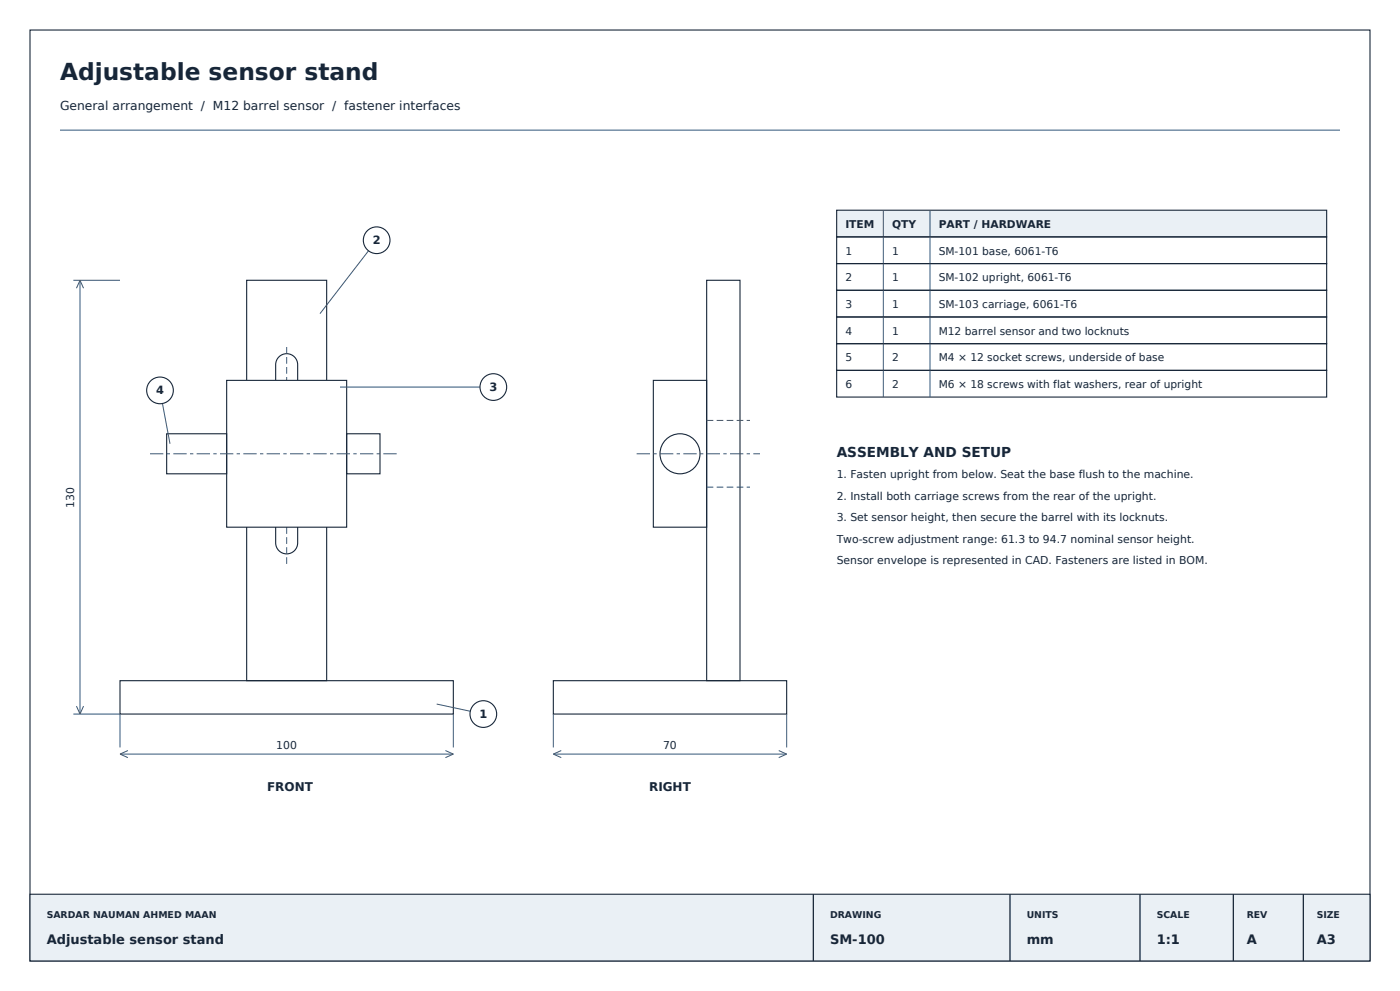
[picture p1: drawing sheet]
<svg xmlns="http://www.w3.org/2000/svg" width="420mm" height="297mm" viewBox="0 0 420 297" stroke-linecap="round" stroke-linejoin="round" font-family="sans-serif">
<defs><g id="words">
<text font-size="7" fill="#172638" x="18" y="24">Adjustable sensor stand</text>
<text font-size="4.1" fill="#172638" x="251" y="137">ASSEMBLY AND SETUP</text>
<g font-size="3.9" fill="#172638">
<text x="14" y="283">Adjustable sensor stand</text>
<text x="249" y="283">SM-100</text>
<text x="308" y="283">mm</text>
<text x="347" y="283">1:1</text>
<text x="374" y="283">A</text>
<text x="395" y="283">A3</text>
</g>
<text font-size="3.7" fill="#172638" x="18" y="33">General arrangement / M12 barrel sensor / fastener interfaces</text>
<g font-size="3.6" fill="#172638">
<text x="80.1" y="237">FRONT</text>
<text x="194.7" y="237">RIGHT</text>
</g>
<g font-size="3.4" fill="#172638">
<text x="111.8" y="73.1">2</text>
<text x="46.8" y="118.1">4</text>
<text x="146.8" y="117.1">3</text>
<text x="143.8" y="215.1">1</text>
</g>
<g font-size="3.3" fill="#172638">
<text x="251" y="143.4">1. Fasten upright from below. Seat the base flush to the machine.</text>
<text x="251" y="149.8">2. Install both carriage screws from the rear of the upright.</text>
<text x="22.2" y="152.1" transform="rotate(-90 22.2 152.1)">130</text>
<text x="251" y="156.2">3. Set sensor height, then secure the barrel with its locknuts.</text>
<text x="251" y="162.6">Two-screw adjustment range: 61.3 to 94.7 nominal sensor height.</text>
<text x="251" y="169">Sensor envelope is represented in CAD. Fasteners are listed in BOM.</text>
<text x="82.9" y="224.4">100</text>
<text x="198.9" y="224.4">70</text>
</g>
<g font-size="3.2" fill="#172638">
<text x="253.6" y="68.3">ITEM</text>
<text x="267.6" y="68.3">QTY</text>
<text x="281.6" y="68.3">PART / HARDWARE</text>
<text x="253.6" y="76.3">1</text>
<text x="267.6" y="76.3">1</text>
<text x="281.6" y="76.3">SM-101 base, 6061-T6</text>
<text x="253.6" y="84.3">2</text>
<text x="267.6" y="84.3">1</text>
<text x="281.6" y="84.3">SM-102 upright, 6061-T6</text>
<text x="253.6" y="92.3">3</text>
<text x="267.6" y="92.3">1</text>
<text x="281.6" y="92.3">SM-103 carriage, 6061-T6</text>
<text x="253.6" y="100.3">4</text>
<text x="267.6" y="100.3">1</text>
<text x="281.6" y="100.3">M12 barrel sensor and two locknuts</text>
<text x="253.6" y="108.3">5</text>
<text x="267.6" y="108.3">2</text>
<text x="281.6" y="108.3">M4 × 12 socket screws, underside of base</text>
<text x="253.6" y="116.3">6</text>
<text x="267.6" y="116.3">2</text>
<text x="281.6" y="116.3">M6 × 18 screws with flat washers, rear of upright</text>
</g>
<g font-size="2.8" fill="#172638">
<text x="14" y="275">SARDAR NAUMAN AHMED MAAN</text>
<text x="249" y="275">DRAWING</text>
<text x="308" y="275">UNITS</text>
<text x="347" y="275">SCALE</text>
<text x="374" y="275">REV</text>
<text x="395" y="275">SIZE</text>
</g>
</g></defs>
<path d="M9 9h402v279h-402z" fill="none" stroke="#172638" stroke-width=".33"/>
<path d="M9 268h402v20h-402z" fill-rule="evenodd" fill="#eaf0f5" stroke="#172638" stroke-width=".33"/>
<path d="M244 268v20M303 268v20M342 268v20M370 268v20M391 268v20" fill="none" stroke="#172638" stroke-width=".38"/>
<path d="M18 39h384" fill="none" stroke="#31567a" stroke-width=".3"/>
<path d="M74 84h24v120h-24zM83.7 107a3.3 3.3 0 0 1 3.6-.8 3.3 3.3 0 0 1 2 3.1v53.4a3.3 3.3 0 0 1-3.3 3.3 3.3 3.3 0 0 1-3.3-3.3v-53.4a3.3 3.3 0 0 1 1-2.3zM36 204h100v10h-100z" fill="none" stroke="#172638" stroke-width=".33"/>
<path d="M86 169v-66" fill="none" stroke="#31567a" stroke-width=".3" stroke-dasharray="2 1" stroke-linecap="butt"/>
<path d="M68 114h36v44h-36z" fill-rule="evenodd" fill="#fff"/>
<g fill="none" stroke="#172638" stroke-width=".33">
<path d="M212 84h10v120h-10zM68 114h36v44h-36zM196 114h16v44h-16zM50 130h18v12h-18zM104 130h10v12h-10zM166 204h70v10h-70z"/>
<circle cx="113" cy="72" r="4"/>
<circle cx="48" cy="117" r="4"/>
<circle cx="148" cy="116" r="4"/>
<circle cx="204" cy="136" r="6"/>
<circle cx="145" cy="214" r="4"/>
</g>
<path d="M45 136h74M191 136h37" fill="none" stroke="#31567a" stroke-width=".3" stroke-dasharray="4 1 1 1" stroke-linecap="butt"/>
<g fill="none" stroke="#31567a" stroke-width=".3">
<path d="M110.6 75.2l-14.6 18.8M22 84h14M24 84v130M24 84l1.1 2.4M24 84l-1.1 2.4M102 116h42M48.7 120.9l2.3 12.1M22 214h14v10M22.9 211.6l1.1 2.4M25.1 211.6l-1.1 2.4M131 211l10.1 2.2M136 214v10"/>
<path d="M166 214v10M236 214v10M36 226h100M36 226l2.4 1.1M38.4 224.9l-2.4 1.1M133.6 224.9l2.4 1.1M136 226l-2.4 1.1M166 226h70M166 226l2.4 1.1M168.4 224.9l-2.4 1.1M233.6 224.9l2.4 1.1M236 226l-2.4 1.1"/>
</g>
<path d="M212 126h13M212 146h13" fill="none" stroke="#31567a" stroke-width=".3" stroke-dasharray="2 1" stroke-linecap="butt"/>
<path d="M251 63h147v8h-147z" fill-rule="evenodd" fill="#eaf0f5" stroke="#172638" stroke-width=".33"/>
<path d="M265 63v56M279 63v56" fill="none" stroke="#31567a" stroke-width=".3"/>
<path d="M251 71h147v8h-147zM251 79h147v8h-147zM251 87h147v8h-147zM251 95h147v8h-147zM251 103h147v8h-147zM251 111h147v8h-147z" fill="none" stroke="#172638" stroke-width=".33"/>
<use href="#words"/>
</svg>
